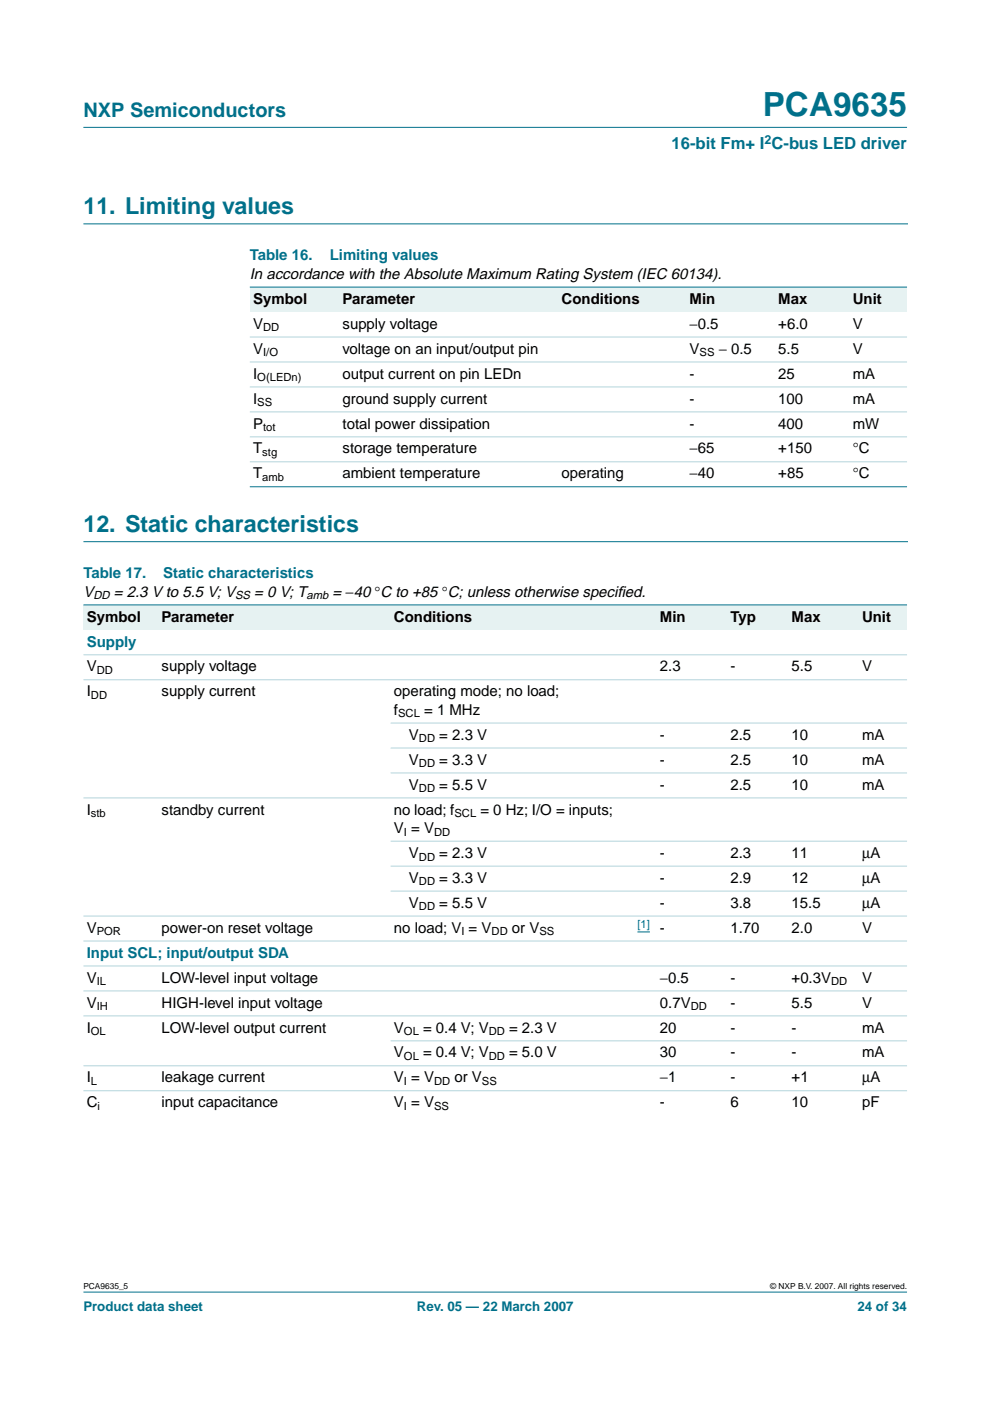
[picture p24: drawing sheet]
<svg xmlns="http://www.w3.org/2000/svg" width="210mm" height="297mm" viewBox="0 0 210 297" stroke-linecap="round" stroke-linejoin="round" font-family="sans-serif">
<defs><g id="words">
<text font-size="7.1" fill="#00708a" x="161.7" y="24.7">PCA9635</text>
<g font-size="4.9" fill="#00708a">
<text x="17.7" y="45.5">11. Limiting values</text>
<text x="17.7" y="112.9">12. Static characteristics</text>
</g>
<text font-size="4.2" fill="#00708a" x="17.7" y="24.9">NXP Semiconductors</text>
<text font-size="3.5" fill="#00708a" x="142.4" y="31.6">16-bit Fm+ I C-bus LED driver</text>
<g font-size="3.2" fill="#00708a">
<text x="53" y="55.2">Table 16.</text>
<text x="69.9" y="55.2">Limiting values</text>
<text x="17.7" y="122.6">Table 17.</text>
<text x="34.6" y="122.6">Static characteristics</text>
<text x="18.4" y="137.1">Supply</text>
<text x="18.4" y="203">Input SCL; input/output SDA</text>
</g>
<g font-size="3.2">
<text x="53" y="59.1">In accordance with the Absolute Maximum Rating System (IEC 60134).</text>
<text x="53.7" y="64.4">Symbol</text>
<text x="72.6" y="64.4">Parameter</text>
<text x="119.1" y="64.4">Conditions</text>
<text x="146.2" y="64.4">Min</text>
<text x="165" y="64.4">Max</text>
<text x="180.8" y="64.4">Unit</text>
<text x="53.7" y="69.7">V</text>
<text x="72.6" y="69.7">supply voltage</text>
<text x="146.2" y="69.7">−0.5</text>
<text x="165" y="69.7">+6.0</text>
<text x="180.8" y="69.7">V</text>
<text x="53.7" y="75">V</text>
<text x="72.6" y="75">voltage on an input/output pin</text>
<text x="146.2" y="75">V</text>
<text x="152.4" y="75">− 0.5</text>
<text x="165" y="75">5.5</text>
<text x="180.8" y="75">V</text>
<text x="53.7" y="80.3">I</text>
<text x="72.6" y="80.3">output current on pin LEDn</text>
<text x="146.2" y="80.3">-</text>
<text x="165" y="80.3">25</text>
<text x="180.8" y="80.3">mA</text>
<text x="53.7" y="85.6">I</text>
<text x="72.6" y="85.6">ground supply current</text>
<text x="146.2" y="85.6">-</text>
<text x="165" y="85.6">100</text>
<text x="180.8" y="85.6">mA</text>
<text x="53.7" y="90.9">P</text>
<text x="72.6" y="90.9">total power dissipation</text>
<text x="146.2" y="90.9">-</text>
<text x="165" y="90.9">400</text>
<text x="180.8" y="90.9">mW</text>
<text x="53.7" y="96.1">T</text>
<text x="53.7" y="101.4">T</text>
<text x="72.6" y="96.1">storage temperature</text>
<text x="72.6" y="101.4">ambient temperature</text>
<text x="119.1" y="101.4">operating</text>
<text x="146.2" y="96.1">−65</text>
<text x="146.2" y="101.4">−40</text>
<text x="165" y="96.1">+150</text>
<text x="165" y="101.4">+85</text>
<text x="180.8" y="96.1">°C</text>
<text x="180.8" y="101.4">°C</text>
<text x="17.7" y="126.5">V</text>
<text x="18.4" y="131.8">Symbol</text>
<text x="24.1" y="126.5">= 2.3 V to 5.5 V; V</text>
<text x="34.3" y="131.8">Parameter</text>
<text x="53.9" y="126.5">= 0 V; T</text>
<text x="70.5" y="126.5">= −40 °C to +85 °C; unless otherwise specif</text>
<text x="83.5" y="131.8">Conditions</text>
<text x="130.9" y="126.5">ied.</text>
<text x="139.9" y="131.8">Min</text>
<text x="154.9" y="131.8">Typ</text>
<text x="167.8" y="131.8">Max</text>
<text x="182.8" y="131.8">Unit</text>
<text x="18.4" y="142.4">V</text>
<text x="34.3" y="142.4">supply voltage</text>
<text x="139.9" y="142.4">2.3</text>
<text x="154.8" y="142.4">-</text>
<text x="167.8" y="142.4">5.5</text>
<text x="182.8" y="142.4">V</text>
<text x="18.4" y="147.7">I</text>
<text x="34.3" y="147.7">supply current</text>
<text x="83.5" y="147.7">operating mode; no load;</text>
<text x="83.5" y="151.5">f</text>
<text x="89.9" y="151.5">= 1 MHz</text>
<text x="86.7" y="156.8">V</text>
<text x="93.1" y="156.8">= 2.3 V</text>
<text x="139.9" y="156.8">-</text>
<text x="154.8" y="156.8">2.5</text>
<text x="167.8" y="156.8">10</text>
<text x="182.8" y="156.8">mA</text>
<text x="86.7" y="162.1">V</text>
<text x="86.7" y="167.4">V</text>
<text x="93.1" y="162.1">= 3.3 V</text>
<text x="93.1" y="167.4">= 5.5 V</text>
<text x="139.9" y="162.1">-</text>
<text x="139.9" y="167.4">-</text>
<text x="154.8" y="162.1">2.5</text>
<text x="154.8" y="167.4">2.5</text>
<text x="167.8" y="162.1">10</text>
<text x="167.8" y="167.4">10</text>
<text x="182.8" y="162.1">mA</text>
<text x="182.8" y="167.4">mA</text>
<text x="18.4" y="172.7">I</text>
<text x="34.3" y="172.7">standby current</text>
<text x="83.5" y="172.7">no load; f</text>
<text x="101.9" y="172.7">= 0 Hz; I/O = inputs;</text>
<text x="83.5" y="176.6">V = V</text>
<text x="86.7" y="181.9">V</text>
<text x="93.1" y="181.9">= 2.3 V</text>
<text x="139.9" y="181.9">-</text>
<text x="154.8" y="181.9">2.3</text>
<text x="167.8" y="181.9">11</text>
<text x="182.8" y="181.9">µA</text>
<text x="86.7" y="187.2">V</text>
<text x="93.1" y="187.2">= 3.3 V</text>
<text x="139.9" y="187.2">-</text>
<text x="154.8" y="187.2">2.9</text>
<text x="167.8" y="187.2">12</text>
<text x="182.8" y="187.2">µA</text>
<text x="18.4" y="197.7">V</text>
<text x="34.3" y="197.7">power-on reset voltage</text>
<text x="83.5" y="197.7">no load; V = V</text>
<text x="86.7" y="192.5">V</text>
<text x="93.1" y="192.5">= 5.5 V</text>
<text x="108.5" y="197.7">or V</text>
<text x="139.9" y="192.5">-</text>
<text x="139.9" y="197.7">-</text>
<text x="154.8" y="192.5">3.8</text>
<text x="154.9" y="197.7">1.70</text>
<text x="167.8" y="192.5">15.5</text>
<text x="167.8" y="197.7">2.0</text>
<text x="182.8" y="197.7">V</text>
<text x="182.8" y="192.5">µA</text>
<text x="18.4" y="208.3">V</text>
<text x="34.3" y="208.3">LOW-level input voltage</text>
<text x="139.9" y="208.3">−0.5</text>
<text x="154.9" y="208.3">-</text>
<text x="167.8" y="208.3">+0.3V</text>
<text x="182.8" y="208.3">V</text>
<text x="18.4" y="213.6">V</text>
<text x="34.3" y="213.6">HIGH-level input voltage</text>
<text x="139.9" y="213.6">0.7V</text>
<text x="154.9" y="213.6">-</text>
<text x="167.8" y="213.6">5.5</text>
<text x="182.8" y="213.6">V</text>
<text x="18.4" y="218.9">I</text>
<text x="34.3" y="218.9">LOW-level output current</text>
<text x="83.5" y="218.9">V</text>
<text x="89.7" y="218.9">= 0.4 V; V</text>
<text x="107.9" y="218.9">= 2.3 V</text>
<text x="139.9" y="218.9">20</text>
<text x="154.8" y="218.9">-</text>
<text x="167.8" y="218.9">-</text>
<text x="182.8" y="218.9">mA</text>
<text x="83.5" y="224.2">V</text>
<text x="89.7" y="224.2">= 0.4 V; V</text>
<text x="107.9" y="224.2">= 5.0 V</text>
<text x="139.9" y="224.2">30</text>
<text x="154.8" y="224.2">-</text>
<text x="167.8" y="224.2">-</text>
<text x="182.8" y="224.2">mA</text>
<text x="18.4" y="229.5">I</text>
<text x="34.3" y="229.5">leakage current</text>
<text x="83.5" y="229.5">V = V</text>
<text x="96.4" y="229.5">or V</text>
<text x="139.9" y="229.5">−1</text>
<text x="154.9" y="229.5">-</text>
<text x="167.8" y="229.5">+1</text>
<text x="182.8" y="229.5">µA</text>
<text x="18.4" y="234.8">C</text>
<text x="34.3" y="234.8">input capacitance</text>
<text x="83.5" y="234.8">V = V</text>
<text x="139.9" y="234.8">-</text>
<text x="154.9" y="234.8">6</text>
<text x="167.8" y="234.8">10</text>
<text x="182.8" y="234.8">pF</text>
</g>
<g font-size="2.8" fill="#00708a">
<text x="17.7" y="278">Product data sheet</text>
<text x="88.4" y="278">Rev. 05 — 22 March 2007</text>
<text x="181.8" y="278">24 of 34</text>
</g>
<text font-size="2.6" fill="#00708a" x="162.1" y="30.5">2</text>
<g font-size="2.4">
<text x="55.8" y="70.3">DD</text>
<text x="55.8" y="75.6">I/O</text>
<text x="148.3" y="75.6">SS</text>
<text x="54.6" y="80.8">O(LEDn)</text>
<text x="54.6" y="86.1">SS</text>
<text x="55.8" y="91.4">tot</text>
<text x="55.6" y="96.7">stg</text>
<text x="55.6" y="102">amb</text>
<text x="19.8" y="127.1">DD</text>
<text x="49.9" y="127.1">SS</text>
<text x="65" y="127.1">amb</text>
<text x="20.5" y="142.9">DD</text>
<text x="19.3" y="148.2">DD</text>
<text x="84.4" y="152.1">SCL</text>
<text x="88.8" y="157.4">DD</text>
<text x="88.8" y="162.7">DD</text>
<text x="88.8" y="168">DD</text>
<text x="19.3" y="173.3">stb</text>
<text x="96.3" y="173.3">SCL</text>
<text x="85.6" y="177.2">I</text>
<text x="92" y="177.2">DD</text>
<text x="88.8" y="182.4">DD</text>
<text x="88.8" y="187.7">DD</text>
<text x="88.8" y="193">DD</text>
<text x="20.5" y="198.3">POR</text>
<text x="97.8" y="198.3">I</text>
<text x="104.2" y="198.3">DD</text>
<text x="114.4" y="198.3">SS</text>
<text x="20.5" y="208.9">IL</text>
<text x="176.2" y="208.9">DD</text>
<text x="20.5" y="214.2">IH</text>
<text x="146.4" y="214.2">DD</text>
<text x="19.3" y="219.5">OL</text>
<text x="85.6" y="219.5">OL</text>
<text x="103.6" y="219.5">DD</text>
<text x="85.6" y="224.8">OL</text>
<text x="103.6" y="224.8">DD</text>
<text x="19.3" y="230.1">L</text>
<text x="85.6" y="230.1">I</text>
<text x="92" y="230.1">DD</text>
<text x="102.2" y="230.1">SS</text>
<text x="20.7" y="235.4">i</text>
<text x="85.6" y="235.4">I</text>
<text x="92" y="235.4">SS</text>
</g>
<text font-size="2.4" fill="#00f" x="135.2" y="196.8">[1]</text>
<g font-size="1.8">
<text x="17.7" y="273.4">PCA9635_5</text>
<text x="163.3" y="273.4">© NXP B.V. 2007. All rights reserved.</text>
</g>
</g></defs>
<g fill="#00708a" stroke="#00708a" stroke-width=".21">
<path d="M17.7 273.9h174.6z"/>
<path d="M17.7 27h174.6z"/>
</g>
<path d="M17.7 47.5h174.7M17.7 114.8h174.7" fill="none" stroke="#00708a" stroke-width=".21"/>
<g fill="#e6f2f2">
<path d="M53 60.9h18.9v5.3h-18.9z" fill-rule="evenodd"/>
<path d="M71.9 60.9h46.5v5.3h-46.5z" fill-rule="evenodd"/>
<path d="M118.4 60.9h21.1v5.3h-21.1z" fill-rule="evenodd"/>
<path d="M139.5 60.9h6v5.3h-6z" fill-rule="evenodd"/>
<path d="M145.5 60.9h18.8v5.3h-18.8z" fill-rule="evenodd"/>
<path d="M164.3 60.9h15.8v5.3h-15.8z" fill-rule="evenodd"/>
<path d="M180.1 60.9h12.2v5.3h-12.2z" fill-rule="evenodd"/>
</g>
<g fill="#00708a" stroke="#00708a" stroke-width=".21">
<path d="M53 60.9h139.3z"/>
<path d="M53 103.2h139.3z"/>
</g>
<g fill="#b3d4db" stroke="#b3d4db" stroke-width=".21">
<path d="M53 71.5h139.3z"/>
<path d="M53 76.7h139.3z"/>
<path d="M53 82h139.3z"/>
<path d="M53 87.3h139.3z"/>
<path d="M53 92.6h139.3z"/>
<path d="M53 97.9h139.3z"/>
</g>
<g fill="#e6f2f2">
<path d="M17.7 128.3h15.9v5.2h-15.9z" fill-rule="evenodd"/>
<path d="M33.6 128.3h49.2v5.2h-49.2z" fill-rule="evenodd"/>
<path d="M82.8 128.3h49.4v5.2h-49.4z" fill-rule="evenodd"/>
<path d="M132.2 128.3h7v5.2h-7z" fill-rule="evenodd"/>
<path d="M139.2 128.3h14.9v5.2h-14.9z" fill-rule="evenodd"/>
<path d="M154.1 128.3h13v5.2h-13z" fill-rule="evenodd"/>
<path d="M167.1 128.3h15v5.2h-15z" fill-rule="evenodd"/>
<path d="M182.1 128.3h10.2v5.2h-10.2z" fill-rule="evenodd"/>
</g>
<path d="M135.2 197.6h2.6" fill="none" stroke="#00f" stroke-width=".21"/>
<path d="M17.7 128.3h174.6z" fill="#00708a" stroke="#00708a" stroke-width=".21"/>
<g fill="#b3d4db" stroke="#b3d4db" stroke-width=".21">
<path d="M17.7 138.8h174.6z"/>
<path d="M17.7 144.1h174.6z"/>
<path d="M82.8 153.3h109.5z"/>
<path d="M82.8 158.6h109.5z"/>
<path d="M82.8 163.9h109.5z"/>
<path d="M17.7 169.2h174.6z"/>
<path d="M82.8 178.3h109.5z"/>
<path d="M82.8 183.6h109.5z"/>
<path d="M82.8 188.9h109.5z"/>
<path d="M17.7 194.2h174.6z"/>
<path d="M17.7 199.5h174.6z"/>
<path d="M17.7 204.8h174.6z"/>
<path d="M17.7 210.1h174.6z"/>
<path d="M17.7 215.4h174.6z"/>
<path d="M82.8 220.7h109.5z"/>
<path d="M17.7 226h174.6z"/>
<path d="M17.7 231.3h174.6z"/>
</g>
<use href="#words"/>
</svg>
